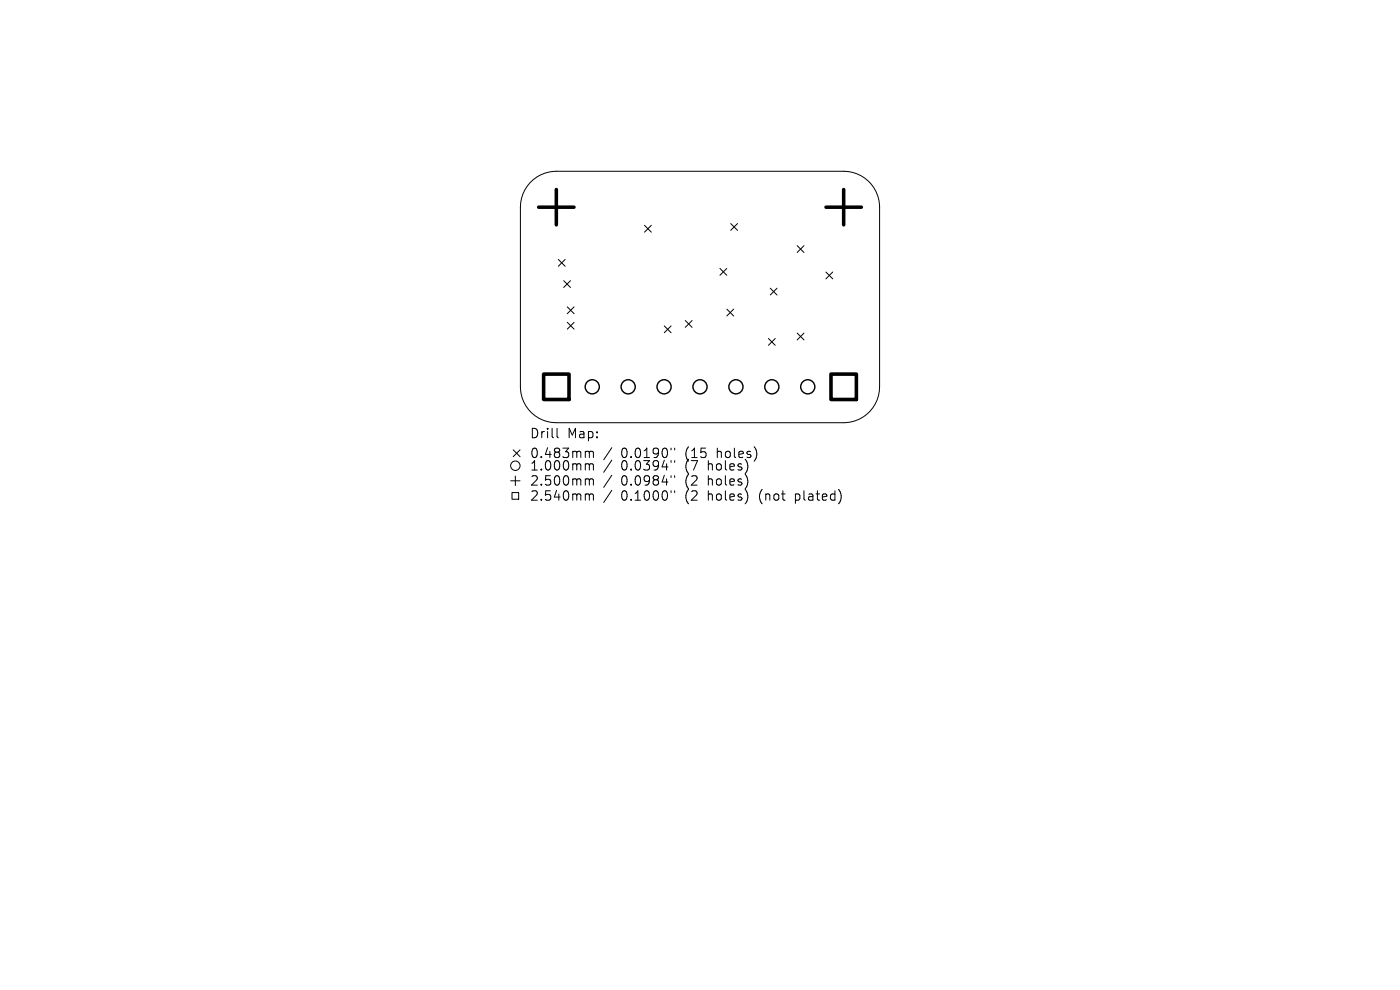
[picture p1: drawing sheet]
<svg xmlns="http://www.w3.org/2000/svg" width="297mm" height="210mm" viewBox="0 0 297 210" stroke-linecap="round" stroke-linejoin="round" font-family="sans-serif">
<defs><g id="words">
<g font-size="2.8">
<text x="112.3" y="93.2">Drill</text>
<text x="120.3" y="93.2">Map:</text>
<text x="112.3" y="97.4">0.483mm</text>
<text x="112.3" y="100.1">1.000mm</text>
<text x="131.8" y="97.4">0.0190&quot;</text>
<text x="131.8" y="100.1">0.0394&quot;</text>
<text x="145.5" y="97.4">(15</text>
<text x="145.5" y="100.1">(7</text>
<text x="150.5" y="100.1">holes)</text>
<text x="152.4" y="97.4">holes)</text>
<text x="112.3" y="103.3">2.500mm</text>
<text x="112.3" y="106.5">2.540mm</text>
<text x="131.8" y="103.3">0.0984&quot;</text>
<text x="131.8" y="106.5">0.1000&quot;</text>
<text x="145.5" y="103.3">(2</text>
<text x="145.5" y="106.5">(2</text>
<text x="150.5" y="103.3">holes)</text>
<text x="150.5" y="106.5">holes)</text>
<text x="161.5" y="106.5">(not</text>
<text x="169.3" y="106.5">plated)</text>
</g>
</g></defs>
<g fill="none" stroke="#000" stroke-width=".21">
<path d="M112.5 38.7a7.6 7.6 0 0 1 5.5-2.4h61a7.6 7.6 0 0 1 7.6 7.7v38.1a7.6 7.6 0 0 1-7.6 7.6h-61a7.6 7.6 0 0 1-7.6-7.6v-38.1a7.6 7.6 0 0 1 2.1-5.3zM118.4 55l1.5 1.5M119.6 59.5l1.4 1.5M119.9 55l-1.5 1.5M121 59.5l-1.4 1.5M136.7 47.8l1.5 1.4M138.2 47.8l-1.5 1.4M152.7 56.9l1.5 1.5M154.2 56.9l-1.5 1.5M155 47.4l1.5 1.5M156.5 47.4l-1.5 1.5M169.1 52.1l1.5 1.5"/>
<path d="M170.6 52.1l-1.5 1.5M175.2 57.7l1.5 1.5M176.7 57.7l-1.5 1.5M120.3 65.1l1.5 1.4M120.3 68.4l1.5 1.4M121.8 65.1l-1.5 1.4M121.8 68.4l-1.5 1.4M140.9 69.1l1.5 1.5M142.4 69.1l-1.5 1.5M145.4 68l1.4 1.4M146.8 68l-1.4 1.4M154.2 65.6l1.4 1.4"/>
<path d="M155.6 65.6l-1.4 1.4M163 71.8l1.5 1.5M163.4 61.1l1.4 1.5M164.5 71.8l-1.5 1.5M164.8 61.1l-1.4 1.5M169.1 70.7l1.5 1.4M170.6 70.7l-1.5 1.4M108.9 95.4l1.4 1.5M110.3 95.4l-1.4 1.5M118.2 90.9v1.7l.3 .3M124.5 95.7l.4 .1 .1 .2M124.5 98.4h.2l.3 .3"/>
<path d="M125 96l.3-.3 .5 .1 .1 1.3M125 96v1.1M125 98.7v1M125 98.7l.3-.3 .5 .1 .1 1.2M129.8 95l-1.7 2.5M129.8 97.6l-1.7 2.6M142.4 95.1v.3M142.4 97.7v.4M143.1 95.1v.3M143.1 97.7v.4M108.3 102h2M108.6 104.5h1.4v1.4h-1.4z"/>
<path d="M109.3 101v2M124.5 101.6h.2l.3 .3M124.5 104.8h.2l.3 .3M125 101.9v1M125 105.1v1M125 101.9l.3-.3 .5 .1 .1 1.2M125 105.1l.3-.3 .5 .1 .1 1.2M129.8 100.8l-1.7 2.6M129.8 104l-1.7 2.6M142.4 100.9v.4M142.4 104.1v.4M143.1 100.9v.4"/>
<path d="M143.1 104.1v.4"/>
<circle cx="109.3" cy="98.8" r="1"/>
</g>
<g fill="none" stroke="#000" stroke-width=".3">
<circle cx="125.6" cy="82.1" r="1.5"/>
<circle cx="133.3" cy="82.1" r="1.5"/>
<circle cx="140.9" cy="82.1" r="1.5"/>
<circle cx="148.5" cy="82.1" r="1.5"/>
<circle cx="156.1" cy="82.1" r="1.5"/>
<circle cx="163.7" cy="82.1" r="1.5"/>
<circle cx="171.4" cy="82.1" r="1.5"/>
</g>
<path d="M114.3 44h7.5M118 40.2v7.5M175.2 44h7.5M179 40.2v7.5" fill="none" stroke="#000" stroke-width=".75"/>
<path d="M115.3 79.4h5.4v5.3h-5.4zM176.3 79.4h5.4v5.3h-5.4z" fill="none" stroke="#000" stroke-width=".76"/>
<use href="#words"/>
</svg>
